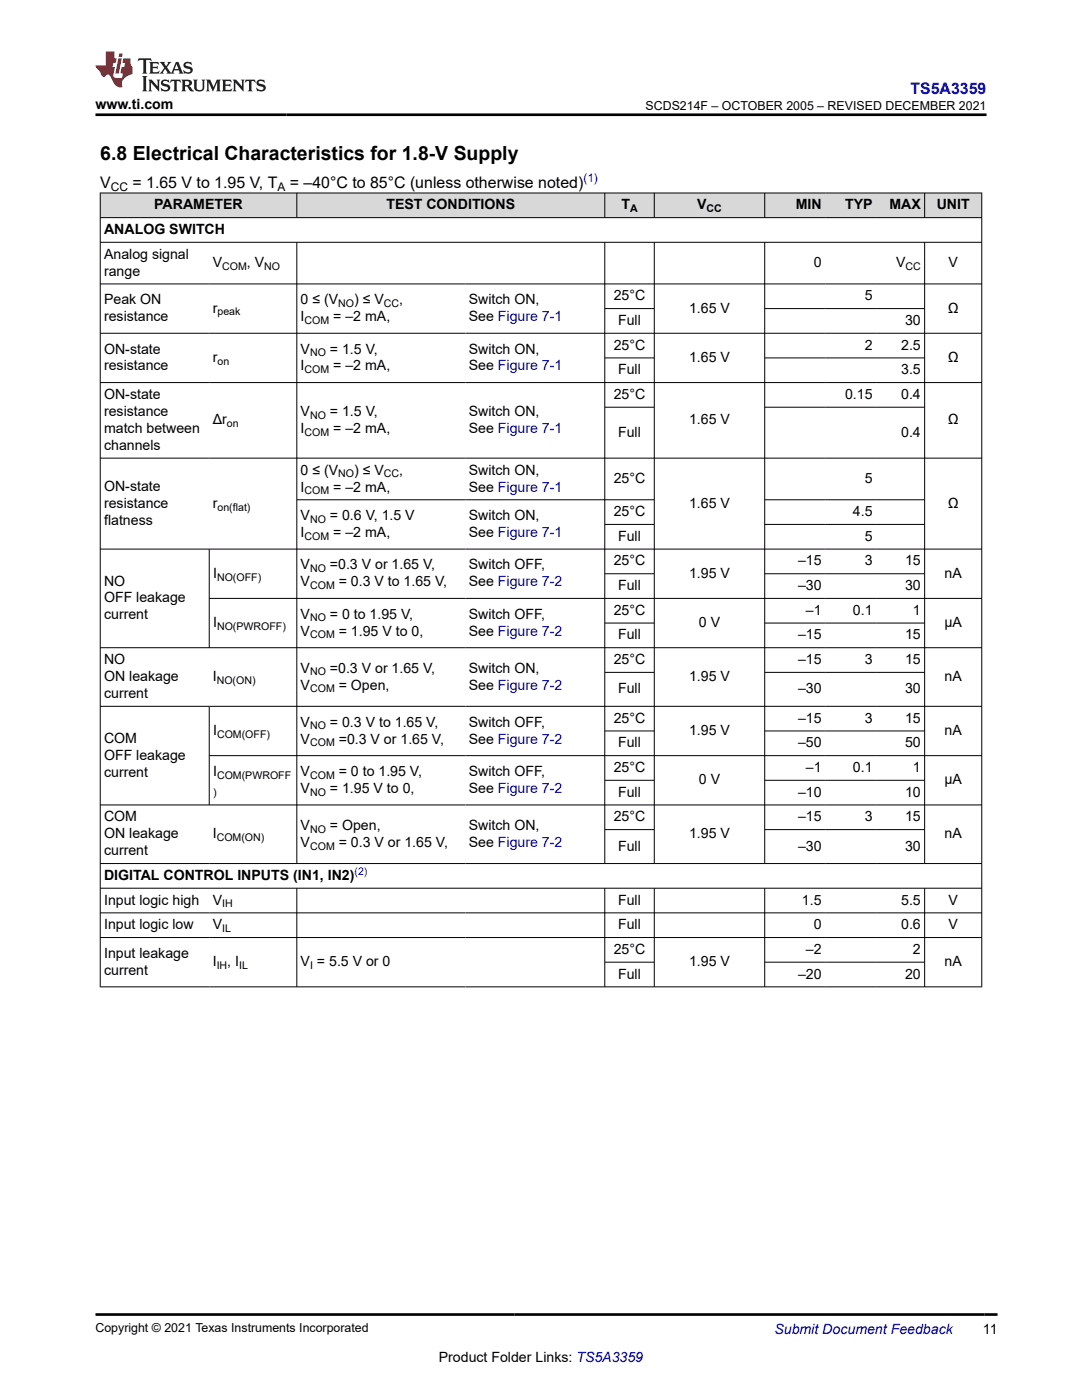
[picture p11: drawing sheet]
<svg xmlns="http://www.w3.org/2000/svg" width="216mm" height="279mm" viewBox="0 0 216 279" stroke-linecap="round" stroke-linejoin="round" font-family="sans-serif">
<defs><g id="words">
<text font-size="3.9" x="20" y="32">6.8 Electrical Characteristics for 1.8-V Supply</text>
<text font-size="3.2" fill="#00f" x="181.7" y="18.7">TS5A3359</text>
<g font-size="3.2">
<text x="20" y="37.5">V</text>
<text x="26.4" y="37.5">= 1.65 V to 1.95 V, T</text>
<text x="57.8" y="37.5">= –40°C to 85°C (unless otherwise noted)</text>
</g>
<g font-size="2.8">
<text x="19" y="21.8">www.ti.com</text>
<text x="30.8" y="41.8">PARAMETER</text>
<text x="77.1" y="41.8">TEST CONDITIONS</text>
<text x="124" y="41.8">T</text>
<text x="139.1" y="41.8">V</text>
<text x="158.8" y="41.8">MIN</text>
<text x="168.6" y="41.8">TYP</text>
<text x="177.5" y="41.8">MAX</text>
<text x="186.9" y="41.8">UNIT</text>
<text x="20.8" y="46.7">ANALOG SWITCH</text>
<text x="20.8" y="51.6">Analog signal</text>
<text x="42.5" y="53.3">V</text>
<text x="49.3" y="53.3">, V</text>
<text x="162.4" y="53.3">0</text>
<text x="178.8" y="53.3">V</text>
<text x="189.3" y="53.3">V</text>
<text x="20.8" y="55">range</text>
<text x="122.5" y="59.9">25°C</text>
<text x="172.5" y="59.9">5</text>
<text x="20.8" y="60.7">Peak ON</text>
<text x="20.8" y="64.1">resistance</text>
<text x="42.5" y="62.4">r</text>
<text x="60" y="60.7">0 ≤ (V</text>
<text x="60" y="64.1">I</text>
<text x="66.5" y="64.1">= –2 mA,</text>
<text x="70.7" y="60.7">) ≤ V</text>
<text x="79.7" y="60.7">,</text>
<text x="93.6" y="60.7">Switch ON,</text>
<text x="93.6" y="64.1">See Figure 7-1</text>
<text x="123.3" y="64.9">Full</text>
<text x="137.5" y="62.4">1.65 V</text>
<text x="180.6" y="64.9">30</text>
<text x="189.1" y="62.4">Ω</text>
<text x="20.8" y="70.5">ON-state</text>
<text x="60" y="70.5">V</text>
<text x="65.8" y="70.5">= 1.5 V,</text>
<text x="93.6" y="70.5">Switch ON,</text>
<text x="122.5" y="69.8">25°C</text>
<text x="172.5" y="69.8">2</text>
<text x="179.8" y="69.8">2.5</text>
<text x="20.8" y="73.9">resistance</text>
<text x="42.5" y="72.2">r</text>
<text x="60" y="73.9">I</text>
<text x="66.5" y="73.9">= –2 mA,</text>
<text x="93.6" y="73.9">See Figure 7-1</text>
<text x="123.3" y="74.7">Full</text>
<text x="137.5" y="72.2">1.65 V</text>
<text x="179.8" y="74.7">3.5</text>
<text x="189.1" y="72.2">Ω</text>
<text x="20.8" y="79.6">ON-state</text>
<text x="20.8" y="83">resistance</text>
<text x="60" y="83">V</text>
<text x="65.8" y="83">= 1.5 V,</text>
<text x="93.6" y="83">Switch ON,</text>
<text x="122.5" y="79.6">25°C</text>
<text x="168.6" y="79.6">0.15</text>
<text x="179.8" y="79.6">0.4</text>
<text x="20.8" y="86.4">match between</text>
<text x="20.8" y="89.8">channels</text>
<text x="42.5" y="84.7">Δr</text>
<text x="60" y="86.4">I</text>
<text x="66.5" y="86.4">= –2 mA,</text>
<text x="93.6" y="86.4">See Figure 7-1</text>
<text x="123.3" y="87.2">Full</text>
<text x="137.5" y="84.7">1.65 V</text>
<text x="179.8" y="87.2">0.4</text>
<text x="189.1" y="84.7">Ω</text>
<text x="60" y="94.7">0 ≤ (V</text>
<text x="70.7" y="94.7">) ≤ V</text>
<text x="79.7" y="94.7">,</text>
<text x="93.6" y="94.7">Switch ON,</text>
<text x="20.8" y="97.9">ON-state</text>
<text x="20.8" y="101.3">resistance</text>
<text x="42.5" y="101.3">r</text>
<text x="60" y="98.1">I</text>
<text x="66.5" y="98.1">= –2 mA,</text>
<text x="93.6" y="98.1">See Figure 7-1</text>
<text x="122.5" y="96.4">25°C</text>
<text x="137.5" y="101.3">1.65 V</text>
<text x="172.5" y="96.4">5</text>
<text x="189.1" y="101.3">Ω</text>
<text x="20.8" y="104.7">flatness</text>
<text x="60" y="103.8">V</text>
<text x="60" y="107.2">I</text>
<text x="65.8" y="103.8">= 0.6 V, 1.5 V</text>
<text x="66.5" y="107.2">= –2 mA,</text>
<text x="93.6" y="103.8">Switch ON,</text>
<text x="93.6" y="107.2">See Figure 7-1</text>
<text x="122.5" y="103">25°C</text>
<text x="123.3" y="107.9">Full</text>
<text x="170.2" y="103">4.5</text>
<text x="172.5" y="107.9">5</text>
<text x="60" y="113.6">V</text>
<text x="65.8" y="113.6">=0.3 V or 1.65 V,</text>
<text x="93.6" y="113.6">Switch OFF,</text>
<text x="122.5" y="112.9">25°C</text>
<text x="159.2" y="112.9">–15</text>
<text x="172.5" y="112.9">3</text>
<text x="180.6" y="112.9">15</text>
<text x="20.8" y="116.9">NO</text>
<text x="42.5" y="115.3">I</text>
<text x="60" y="117">V</text>
<text x="67.6" y="117">= 0.3 V to 1.65 V,</text>
<text x="93.6" y="117">See Figure 7-2</text>
<text x="123.3" y="117.8">Full</text>
<text x="137.5" y="115.3">1.95 V</text>
<text x="159.2" y="117.8">–30</text>
<text x="180.6" y="117.8">30</text>
<text x="188.5" y="115.3">nA</text>
<text x="20.8" y="120.2">OFF leakage</text>
<text x="20.8" y="123.6">current</text>
<text x="42.5" y="125.2">I</text>
<text x="60" y="123.5">V</text>
<text x="65.8" y="123.5">= 0 to 1.95 V,</text>
<text x="93.6" y="123.5">Switch OFF,</text>
<text x="122.5" y="122.7">25°C</text>
<text x="139.5" y="125.2">0 V</text>
<text x="160.8" y="122.7">–1</text>
<text x="170.2" y="122.7">0.1</text>
<text x="182.2" y="122.7">1</text>
<text x="188.4" y="125.2">μA</text>
<text x="60" y="126.9">V</text>
<text x="67.6" y="126.9">= 1.95 V to 0,</text>
<text x="93.6" y="126.9">See Figure 7-2</text>
<text x="123.3" y="127.6">Full</text>
<text x="159.2" y="127.6">–15</text>
<text x="180.6" y="127.6">15</text>
<text x="20.8" y="132.5">NO</text>
<text x="20.8" y="135.9">ON leakage</text>
<text x="42.5" y="135.9">I</text>
<text x="60" y="134.2">V</text>
<text x="60" y="137.6">V</text>
<text x="65.8" y="134.2">=0.3 V or 1.65 V,</text>
<text x="67.6" y="137.6">= Open,</text>
<text x="93.6" y="134.2">Switch ON,</text>
<text x="93.6" y="137.6">See Figure 7-2</text>
<text x="122.5" y="132.5">25°C</text>
<text x="137.5" y="135.9">1.95 V</text>
<text x="159.2" y="132.5">–15</text>
<text x="172.5" y="132.5">3</text>
<text x="180.6" y="132.5">15</text>
<text x="188.5" y="135.9">nA</text>
<text x="20.8" y="139.3">current</text>
<text x="123.3" y="138.4">Full</text>
<text x="159.2" y="138.4">–30</text>
<text x="180.6" y="138.4">30</text>
<text x="20.8" y="148.2">COM</text>
<text x="42.5" y="146.7">I</text>
<text x="60" y="145">V</text>
<text x="60" y="148.4">V</text>
<text x="65.8" y="145">= 0.3 V to 1.65 V,</text>
<text x="67.6" y="148.4">=0.3 V or 1.65 V,</text>
<text x="93.6" y="145">Switch OFF,</text>
<text x="93.6" y="148.4">See Figure 7-2</text>
<text x="122.5" y="144.2">25°C</text>
<text x="123.3" y="149.2">Full</text>
<text x="137.5" y="146.7">1.95 V</text>
<text x="159.2" y="144.2">–15</text>
<text x="159.2" y="149.2">–50</text>
<text x="172.5" y="144.2">3</text>
<text x="180.6" y="144.2">15</text>
<text x="180.6" y="149.2">50</text>
<text x="188.5" y="146.7">nA</text>
<text x="20.8" y="151.6">OFF leakage</text>
<text x="20.8" y="155">current</text>
<text x="42.5" y="154.8">I</text>
<text x="60" y="154.8">V</text>
<text x="67.6" y="154.8">= 0 to 1.95 V,</text>
<text x="93.6" y="154.8">Switch OFF,</text>
<text x="122.5" y="154.1">25°C</text>
<text x="160.8" y="154.1">–1</text>
<text x="170.2" y="154.1">0.1</text>
<text x="182.2" y="154.1">1</text>
<text x="60" y="158.2">V</text>
<text x="65.8" y="158.2">= 1.95 V to 0,</text>
<text x="93.6" y="158.2">See Figure 7-2</text>
<text x="123.3" y="159">Full</text>
<text x="139.5" y="156.5">0 V</text>
<text x="159.2" y="159">–10</text>
<text x="180.6" y="159">10</text>
<text x="188.4" y="156.5">μA</text>
<text x="20.8" y="163.9">COM</text>
<text x="20.8" y="167.3">ON leakage</text>
<text x="42.5" y="167.3">I</text>
<text x="60" y="165.6">V</text>
<text x="65.8" y="165.6">= Open,</text>
<text x="93.6" y="165.6">Switch ON,</text>
<text x="122.5" y="163.9">25°C</text>
<text x="137.5" y="167.3">1.95 V</text>
<text x="159.2" y="163.9">–15</text>
<text x="172.5" y="163.9">3</text>
<text x="180.6" y="163.9">15</text>
<text x="188.5" y="167.3">nA</text>
<text x="20.8" y="170.7">current</text>
<text x="60" y="169">V</text>
<text x="67.6" y="169">= 0.3 V or 1.65 V,</text>
<text x="93.6" y="169">See Figure 7-2</text>
<text x="123.3" y="169.8">Full</text>
<text x="159.2" y="169.8">–30</text>
<text x="180.6" y="169.8">30</text>
<text x="20.8" y="175.6">DIGITAL CONTROL INPUTS (IN1, IN2)</text>
<text x="20.8" y="180.5">Input logic high</text>
<text x="20.8" y="185.5">Input logic low</text>
<text x="42.5" y="180.5">V</text>
<text x="42.5" y="185.5">V</text>
<text x="123.3" y="180.5">Full</text>
<text x="123.3" y="185.5">Full</text>
<text x="160" y="180.5">1.5</text>
<text x="162.4" y="185.5">0</text>
<text x="179.8" y="180.5">5.5</text>
<text x="179.8" y="185.5">0.6</text>
<text x="189.3" y="180.5">V</text>
<text x="189.3" y="185.5">V</text>
<text x="20.8" y="191.1">Input leakage</text>
<text x="122.5" y="190.4">25°C</text>
<text x="160.8" y="190.4">–2</text>
<text x="182.2" y="190.4">2</text>
<text x="20.8" y="194.5">current</text>
<text x="42.5" y="192.8">I</text>
<text x="45.4" y="192.8">, I</text>
<text x="60" y="192.8">V = 5.5 V or 0</text>
<text x="123.3" y="195.3">Full</text>
<text x="137.5" y="192.8">1.95 V</text>
<text x="159.2" y="195.3">–20</text>
<text x="180.6" y="195.3">20</text>
<text x="188.5" y="192.8">nA</text>
<text x="196.1" y="266.1">11</text>
<text x="87.6" y="271.7">Product Folder Links: TS5A3359</text>
</g>
<text font-size="2.8" fill="#00f" x="154.5" y="266.2">Submit Document Feedback</text>
<g font-size="2.5">
<text x="128.8" y="21.9">SCDS214F – OCTOBER 2005 – REVISED DECEMBER 2021</text>
<text x="19" y="265.9">Copyright © 2021 Texas Instruments Incorporated</text>
</g>
<g font-size="2.4">
<text x="22.1" y="38.1">CC</text>
<text x="55.4" y="38.1">A</text>
</g>
<text font-size="2.4" fill="#00f" x="116.4" y="36.4">(1)</text>
<g font-size="2.1">
<text x="125.7" y="42.4">A</text>
<text x="141" y="42.4">CC</text>
<text x="44.3" y="53.9">COM</text>
<text x="52.7" y="53.9">NO</text>
<text x="180.7" y="53.9">CC</text>
<text x="43.4" y="63">peak</text>
<text x="60.8" y="64.7">COM</text>
<text x="67.5" y="61.3">NO</text>
<text x="76.6" y="61.3">CC</text>
<text x="61.9" y="71.1">NO</text>
<text x="43.4" y="72.8">on</text>
<text x="60.8" y="74.5">COM</text>
<text x="61.9" y="83.6">NO</text>
<text x="45.3" y="85.3">on</text>
<text x="60.8" y="87">COM</text>
<text x="67.5" y="95.3">NO</text>
<text x="76.6" y="95.3">CC</text>
<text x="43.4" y="101.9">on(flat)</text>
<text x="60.8" y="98.7">COM</text>
<text x="60.8" y="107.7">COM</text>
<text x="61.9" y="104.3">NO</text>
<text x="43.3" y="115.9">NO(OFF)</text>
<text x="61.9" y="114.2">NO</text>
<text x="61.9" y="117.6">COM</text>
<text x="43.3" y="125.7">NO(PWROFF)</text>
<text x="61.9" y="124">NO</text>
<text x="61.9" y="127.4">COM</text>
<text x="43.2" y="136.5">NO(ON)</text>
<text x="61.9" y="134.8">NO</text>
<text x="61.9" y="138.2">COM</text>
<text x="43.3" y="147.3">COM(OFF)</text>
<text x="61.9" y="145.6">NO</text>
<text x="61.9" y="149">COM</text>
<text x="43.3" y="155.4">COM(PWROFF</text>
<text x="61.9" y="155.4">COM</text>
<text x="42.5" y="158.8">)</text>
<text x="61.9" y="158.8">NO</text>
<text x="43.2" y="167.9">COM(ON)</text>
<text x="61.9" y="166.2">NO</text>
<text x="61.9" y="169.6">COM</text>
<text x="44.3" y="181.1">IH</text>
<text x="44.3" y="186">IL</text>
<text x="43.2" y="193.4">IH</text>
<text x="47.7" y="193.4">IL</text>
<text x="61.9" y="193.4">I</text>
</g>
<text font-size="2.1" fill="#00f" x="70.7" y="174.7">(2)</text>
</g></defs>
<g fill="#d8d8d8">
<path d="M20 38.5h175.9v4.9h-175.9z" fill-rule="evenodd"/>
<path d="M20.1 38.6h39.1v4.8h-39.1z" fill-rule="evenodd"/>
<path d="M59.3 38.6h61.3v4.8h-61.3z" fill-rule="evenodd"/>
<path d="M120.7 38.6h9.8v4.8h-9.8z" fill-rule="evenodd"/>
<path d="M130.6 38.6h21.9v4.8h-21.9z" fill-rule="evenodd"/>
<path d="M152.7 38.6h12v4.8h-12z" fill-rule="evenodd"/>
<path d="M164.7 38.6h10.1v4.8h-10.1z" fill-rule="evenodd"/>
<path d="M174.8 38.6h9.6v4.8h-9.6z" fill-rule="evenodd"/>
<path d="M184.6 38.6h11.2v4.8h-11.2z" fill-rule="evenodd"/>
</g>
<g fill="none" stroke="#000" stroke-width=".2">
<path d="M19.9 38.5h176.1M20 38.5v158.5M59.2 38.5v5M120.7 38.5v5M130.6 38.5v5M152.6 38.5v5M184.5 38.5v5M195.9 38.5v158.5M19.9 43.4h176.1M19.9 48.4h176.1M19.9 56.7h176.1M59.2 48.4v124"/>
<path d="M120.7 48.4v124M130.6 48.4v124M152.6 48.4v124M184.5 48.4v124M19.9 66.5h176.1M19.9 76.3h176.1M120.7 61.6h9.9M120.7 71.4h9.9M152.6 61.6h32M152.6 71.4h32M19.9 91.4h176.1M59.2 99.7h71.4"/>
<path d="M120.7 81.3h9.9M152.6 81.3h32M152.6 99.7h32M19.9 109.6h176.1M41.8 109.6v19.7M41.8 119.4h154.2M120.7 104.7h9.9M120.7 114.5h9.9M152.6 104.7h32M152.6 114.5h32M120.7 124.3h9.9M120.7 134.2h9.9"/>
<path d="M152.6 124.3h32M152.6 134.2h32M196 129.3h-176.1M19.9 141h176.1M41.8 141v19.7M41.8 150.8h154.2M120.7 145.9h9.9M120.7 155.7h9.9M152.6 145.9h32M152.6 155.7h32M19.9 172.3h176.1M19.9 177.3h176.1"/>
<path d="M59.2 177.3v19.7M120.7 177.3v19.7M120.7 165.6h9.9M130.6 177.3v19.7M152.6 177.3v19.7M152.6 165.6h32M184.5 177.3v19.7M196 160.6h-176.1M19.9 182.2h176.1M19.9 187.1h176.1M19.9 196.9h176.1M120.7 192h9.9"/>
<path d="M152.6 192h32"/>
</g>
<path d="M27.7 11.6l-.2 .6 .5-.2h.6v.1v2.2l-.2 .4h1l-.2-.4v-2.2v-.1h.5l.5 .2-.1-.6zM29.8 12.4l.2 .3v1.6l-.2 .4h1.9l.1-.6a1.08 1.08 0 0 1-1.3 .2v-.7h.6l.4 .2v-.7l-.4 .2h-.6v-.5l.2-.2a1 1 0 0 1 1 .3l-.1-.5zM31.8 12.4l1 1.1-1 1.2h.9l-.2-.2 .4-.8 .5 .8-.2 .2h1.6l-.2-.2 .1-.5h1l.1 .5-.1 .2h.9l-.2-.4-.8-1.9h-.5l-1 2.1-.8-1.1 .9-1h-.8l.2 .2-.5 .6-.3-.6 .1-.2zM35.2 12.8l.4 1h-.8zM36.8 12.5a.65 .65 0 0 0-.2 .7 .65 .65 0 0 0 .6 .5l.7 .1 .1 .3a.79 .79 0 0 1-.7 .4 .79 .79 0 0 1-.7-.5l.1 .7 .2-.1a.93 .93 0 0 0 1.1 0 .93 .93 0 0 0 .4-.9 1.46 1.46 0 0 0-1.2-.6l-.1-.3a1.09 1.09 0 0 1 1.2 .2l-.2-.6-.1 .1-.6-.2zM28.4 15.2l.2 .4v2.2l-.2 .4h1l-.2-.4v-2.2l.2-.4zM29.6 15.9l.2 .4v1.5l-.2 .4h.8l-.3-.4v-1.3l1.7 1.8v-2l.2-.4h-.8l.2 .2 .1 1.1-1.2-1.3zM32.3 16a.65 .65 0 0 0-.2 .8 .65 .65 0 0 0 .7 .4l.6 .2 .1 .2a.79 .79 0 0 1-.7 .4 .79 .79 0 0 1-.7-.5l.1 .7 .2-.1a.93 .93 0 0 0 1.1 .1 .93 .93 0 0 0 .4-1 1.46 1.46 0 0 0-1.2-.5l-.1-.4a1.09 1.09 0 0 1 1.2 .2l-.2-.6-.1 .1-.6-.1zM34.1 15.9l-.1 .6a.63 .63 0 0 1 .7-.3l.1 1.6-.3 .4h1l-.2-.4v-1.6a.66 .66 0 0 1 .8 .3l-.1-.6zM36.2 15.9l.2 .4v1.5l-.2 .4h.9l-.2-.2v-.7h.5l.1 .2a.79 .79 0 0 0 1.2 .6l-1-.9a.61 .61 0 0 0 .6-.6 .61 .61 0 0 0-.5-.7zM36.9 16.2h.2a.47 .47 0 0 1 .5 .1 .47 .47 0 0 1 .1 .5l-.2 .1-.6 .1zM38.5 15.9l.2 .2a2.27 2.27 0 0 0 .4 2 1.04 1.04 0 0 0 1.7-.7v-1.3l.2-.2h-.8l.2 .4v1.1a.6 .6 0 0 1-.6 .6 .6 .6 0 0 1-.6-.6v-1.1l.3-.4zM41.1 15.9l.2 .4v1.5l-.2 .4h.7l-.2-.4v-1.4l.9 1.9 .8-1.9v1.4l-.2 .4h1l-.3-.4v-1.5l.3-.4h-.8l-.7 1.5-.7-1.5zM44.3 15.9l.2 .4v1.5l-.2 .4h1.9l.1-.6a1.09 1.09 0 0 1-1.3 .2v-.7h.6l.4 .2v-.6l-.4 .2h-.6v-.6l.2-.1a1.01 1.01 0 0 1 1 .3l-.1-.6zM46.4 15.9l.3 .4v1.5l-.3 .4h.8l-.2-.4v-1.3l1.6 1.8v-2l.2-.4h-.7l.2 .2v1.1l-1.2-1.3zM49 15.9l-.1 .6a.63 .63 0 0 1 .8-.3v1.6l-.3 .4h1l-.2-.4v-1.6a.66 .66 0 0 1 .8 .3l-.1-.6zM51.4 16a.65 .65 0 0 0-.2 .8 .65 .65 0 0 0 .6 .4l.6 .2 .2 .2a.79 .79 0 0 1-.8 .4 .79 .79 0 0 1-.6-.5l.1 .7 .2-.1a.93 .93 0 0 0 1 .1 .93 .93 0 0 0 .5-1 1.46 1.46 0 0 0-1.3-.5l-.1-.4a1.09 1.09 0 0 1 1.3 .2l-.2-.6-.2 .1-.5-.1z" fill="#231f20"/>
<path d="M21.1 10.3v2.7h-2.1l.1 .4 .9 1a.95 .95 0 0 0 .9 .9 .59 .59 0 0 1 .6-.4 .59 .59 0 0 1 .5 .3l.4 .8a1.59 1.59 0 0 0 2.1 1.4 1.61 1.61 0 0 1 1-2.3l1-.3-.1-1.5a1.59 1.59 0 0 1-.4-1.7h-1.4l-.2 .9h.5l-.1 .9h-.5l-.2 .9v.3l.4 .1-.2 .9h-.6a.73 .73 0 0 1-1.1-.7l.3-1.5h-.5l.2-.9h.5l.2-.9h-.5v-1.3zM23.6 11.6l-.6 3.1h.7l.6-3.1zM23.8 10.7l-.1 .6h.7l.1-.6z" fill="#ed1c24"/>
<path d="M19 22.9h177.8M19 262.3h180" fill="none" stroke="#000" stroke-width=".53"/>
<use href="#words"/>
</svg>
